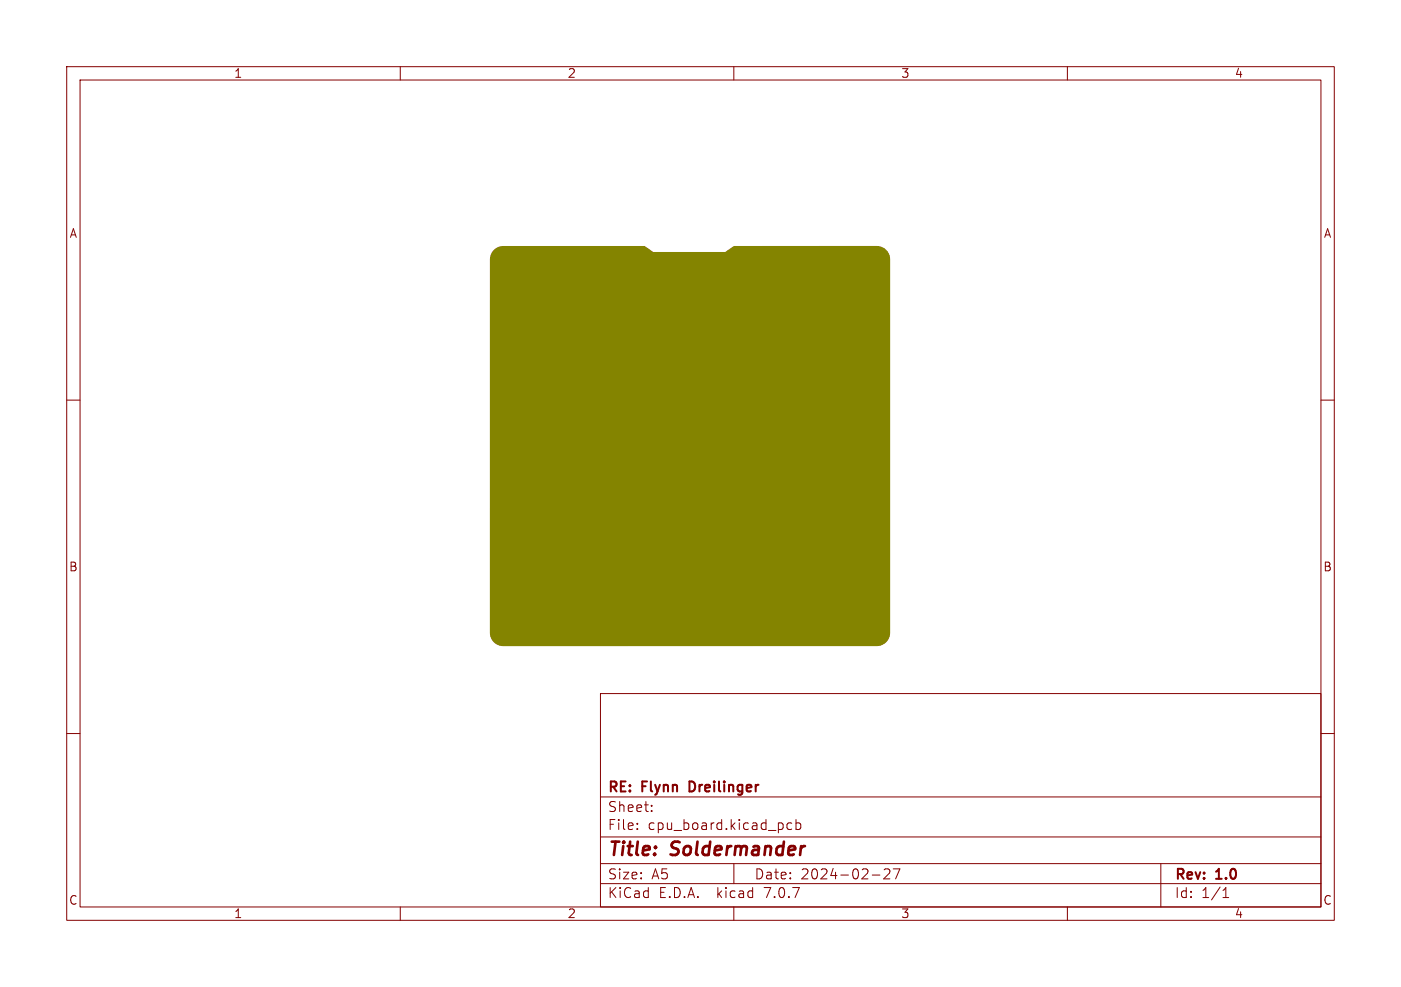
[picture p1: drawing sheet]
<svg xmlns="http://www.w3.org/2000/svg" width="210mm" height="148mm" viewBox="0 0 210 148" stroke-linecap="round" stroke-linejoin="round" font-family="sans-serif">
<defs><g id="words">
<g font-size="2.8" fill="#840000">
<text x="91" y="128.9">Title:</text>
<text x="100.7" y="128.9">Soldermander</text>
</g>
<g font-size="2.1" fill="#840000">
<text x="91" y="119.2">RE:</text>
<text x="96.3" y="119.2">Flynn</text>
<text x="104" y="119.2">Dreilinger</text>
<text x="91" y="124.7">File:</text>
<text x="91" y="122">Sheet:</text>
<text x="97.1" y="124.7">cpu_board.kicad_pcb</text>
<text x="91" y="134.9">KiCad</text>
<text x="91" y="132.1">Size:</text>
<text x="97.7" y="132.1">A5</text>
<text x="98.7" y="134.9">E.D.A.</text>
<text x="107.6" y="134.9">kicad</text>
<text x="113" y="132.1">Date:</text>
<text x="114.8" y="134.9">7.0.7</text>
<text x="120" y="132.1">2024-02-27</text>
<text x="176" y="132.3">Rev:</text>
<text x="176" y="134.9">Id:</text>
<text x="180.1" y="134.9">1/1</text>
<text x="182.4" y="132.3">1.0</text>
</g>
<g font-size="1.8" fill="#840000">
<text x="35" y="11.9">1</text>
<text x="85" y="11.9">2</text>
<text x="135" y="11.9">3</text>
<text x="185" y="11.9">4</text>
<text x="10.3" y="35.9">A</text>
<text x="198.4" y="35.9">A</text>
<text x="10.3" y="85.9">B</text>
<text x="198.3" y="85.9">B</text>
<text x="10.3" y="135.9">C</text>
<text x="35" y="137.9">1</text>
<text x="85" y="137.9">2</text>
<text x="135" y="137.9">3</text>
<text x="185" y="137.9">4</text>
<text x="198.3" y="135.9">C</text>
</g>
</g></defs>
<g fill="none" stroke="#840000" stroke-width=".15">
<path d="M10 10h190v128h-190zM12 12h186v124h-186zM60 10v2M110 10v2M160 10v2M10 60h2M198 60h2M10 110h2M90 104h108v32h-108zM90 119.5h108M198 110h2M60 136v2"/>
<path d="M90 132.5h108M90 129.5h108M90 125.5h108M95.5 124.2v.2M95.5 123.5v.1M97.7 121.5v.2M97.7 120.8v.1M110 136v2M110 129.5v3M118.7 123.5l-.5-.1-.2 .3v.4l.1 .2h.6M119.3 123.5l.4-.1 .3 .3v.4l-.1 .2h-.6M119.3 122.9v1.5"/>
<path d="M130.7 131.2h1.2M132.5 130.4l.2-.1 .5 .1a.41 .41 0 0 1 .1 .5l-.8 .9h.9M133.9 130.3h1l-.7 1.5M160 136v2M174 129.5v6.5M183.3 134.6h.9M183.3 133.5l.4-.4v1.5"/>
</g>
<path d="M120.5 126.9h.2" fill="none" stroke="#840000" stroke-width=".4"/>
<path d="M103.7 117.2h-.4v1.5h.4" fill="none" stroke="#840000" stroke-width=".3"/>
<g fill="#848400" stroke="#848400" stroke-width=".15">
<path d="M126.8 69.8h.9v2.9h-.9z"/>
<path d="M126.8 73.9h.9v2.9h-.9z"/>
<path d="M128.1 69.8h.9v2.9h-.9z"/>
<path d="M128.1 73.9h.9v2.9h-.9z"/>
<path d="M129.4 69.8h.8v2.9h-.8z"/>
<path d="M129.4 73.9h.8v2.9h-.8z"/>
<path d="M130.7 69.8h.8v2.9h-.8z"/>
<path d="M130.7 73.9h.8v2.9h-.8z"/>
<path d="M131.9 69.8h.9v2.9h-.9z"/>
<path d="M131.9 73.9h.9v2.9h-.9z"/>
<path d="M76.7 74.8h1.3v1.3h-1.3z"/>
<path d="M81.1 40h1.7v1.7h-1.7z"/>
<path d="M129.5 56.5h1.3v1.3h-1.3z"/>
<path d="M106.8 67.9h.3v.4h-.3z"/>
<path d="M106.3 67.9h.2v.4h-.2z"/>
<path d="M87.6 72.2h.3v.4h-.3z"/>
<path d="M88.2 72.2h.2v.4h-.2z"/>
<path d="M104.8 66.7h.2v.4h-.2z"/>
<path d="M104.2 66.7h.3v.4h-.3z"/>
<path d="M106.8 72.1l.2-.3 .2 .2-.3 .2z"/>
<path d="M107.4 72.2l.2 .2-.3 .2-.2-.2z"/>
<path d="M110.7 62.5h.6v.7h-.6z"/>
<path d="M109.6 62.5h.6v.7h-.6z"/>
<path d="M112.4 71.8h1v1h-1z"/>
<path d="M122.8 38.4h.7v.6h-.7z"/>
<path d="M122.8 39.5h.7v.6h-.7z"/>
<path d="M106.8 68.7h.3v.4h-.3z"/>
<path d="M106.3 68.7h.2v.4h-.2z"/>
<path d="M110.5 67.7h.6v.7h-.6z"/>
<path d="M111.6 67.7h.6v.7h-.6z"/>
<path d="M86.8 74.9h.4v.3h-.4z"/>
<path d="M86.8 74.4h.4v.2h-.4z"/>
<path d="M111.6 66.6h.6v.7h-.6z"/>
<path d="M110.5 66.6h.6v.7h-.6z"/>
<path d="M105.7 64.5h.3v.2h-.3z"/>
<path d="M105.7 65h.3v.3h-.3z"/>
<path d="M90.9 77.9h.6v.7h-.6z"/>
<path d="M89.8 77.9h.6v.7h-.6z"/>
<path d="M94.6 68l.4-.4 .5 .5-.4 .4z"/>
<path d="M95.4 67.2l.4-.4 .5 .5-.5 .4z"/>
<path d="M87.8 75.5h.4v.3h-.4z"/>
<path d="M87.8 75h.4v.2h-.4z"/>
<path d="M102.3 63.1h.2v.4h-.2z"/>
<path d="M101.7 63.1h.3v.4h-.3z"/>
<path d="M105.7 73.5h.4v.2h-.4z"/>
<path d="M105.7 74h.4v.3h-.4z"/>
<path d="M110.4 63.8h.6v.7h-.6z"/>
<path d="M111.5 63.8h.6v.7h-.6z"/>
<path d="M110.6 69.7h.4v.3h-.4z"/>
<path d="M110.6 69.2h.4v.2h-.4z"/>
<path d="M107.3 62.1h.3v.2h-.3z"/>
<path d="M107.3 62.6h.3v.3h-.3z"/>
<path d="M90.9 76.6h.6v.7h-.6z"/>
<path d="M89.9 76.6h.6v.7h-.6z"/>
<path d="M104.8 74h.3v.3h-.3z"/>
<path d="M104.8 73.5h.3v.2h-.3z"/>
<path d="M104.6 71.1l.3 .2-.2 .2-.3-.3z"/>
<path d="M104.8 70.8l.2-.1 .3 .2-.2 .2z"/>
<path d="M83.4 76.4h.3v.2h-.3z"/>
<path d="M83.4 75.8h.3v.3h-.3z"/>
<path d="M101.6 66.3h.2v.4h-.2z"/>
<path d="M101 66.3h.3v.4h-.3z"/>
<path d="M81.9 71.7h.3v.3h-.3z"/>
<path d="M81.9 71.2h.3v.2h-.3z"/>
<path d="M107.3 73.8h.3v.3h-.3z"/>
<path d="M107.3 73.3h.3v.2h-.3z"/>
<path d="M106.2 67.1l.2 .3-.2 .1-.2-.2z"/>
<path d="M106.4 66.9l.1-.2 .3 .3-.2 .2z"/>
<path d="M108.4 65.3h.3v.3h-.3z"/>
<path d="M109 65.3h.2v.3h-.2z"/>
<path d="M106.9 66.4l.2-.2 .2 .2-.1 .2z"/>
<path d="M106.7 66.6l.3 .2-.2 .2-.3-.3z"/>
<path d="M105.7 62.1h.3v.2h-.3z"/>
<path d="M105.7 62.6h.3v.3h-.3z"/>
<path d="M112.4 73.8h1v1h-1z"/>
<path d="M102.8 64.1l.3-.2 .2 .2-.3 .2z"/>
<path d="M103.2 64.5l.3-.2 .1 .2-.2 .2z"/>
<path d="M108.9 63.3h.3v.3h-.3z"/>
<path d="M108.9 62.8h.3v.2h-.3z"/>
<path d="M95.4 71h.7v.6h-.7z"/>
<path d="M95.4 69.9h.7v.6h-.7z"/>
<path d="M104.6 70.3l.2 .3-.2 .1-.2-.2z"/>
<path d="M104.9 69.9l.3 .3-.2 .2-.2-.3z"/>
<path d="M85.8 76.4h.3v.2h-.3z"/>
<path d="M85.8 75.8h.3v.3h-.3z"/>
<path d="M101.7 65h.3v.3h-.3z"/>
<path d="M101.7 64.5h.3v.2h-.3z"/>
<path d="M81 91.2h.3v.7h-.3z"/>
<path d="M81 93.9h.3v.7h-.3z"/>
<path d="M101.5 91.2h.4v.7h-.4z"/>
<path d="M101.5 93.9h.4v.7h-.4z"/>
<path d="M81.5 91.2h.3v.7h-.3z"/>
<path d="M81.5 93.9h.3v.7h-.3z"/>
<path d="M81.9 91.2h.3v.7h-.3z"/>
<path d="M81.9 93.9h.3v.7h-.3z"/>
<path d="M82.3 91.2h.3v.7h-.3z"/>
<path d="M82.3 93.9h.3v.7h-.3z"/>
<path d="M82.7 91.2h.3v.7h-.3z"/>
<path d="M82.7 93.9h.3v.7h-.3z"/>
<path d="M83.1 91.2h.3v.7h-.3z"/>
<path d="M83.1 93.9h.3v.7h-.3z"/>
<path d="M83.5 91.2h.3v.7h-.3z"/>
<path d="M83.5 93.9h.3v.7h-.3z"/>
<path d="M83.9 91.2h.3v.7h-.3z"/>
<path d="M83.9 93.9h.3v.7h-.3z"/>
<path d="M84.3 91.2h.3v.7h-.3z"/>
<path d="M84.3 93.9h.3v.7h-.3z"/>
<path d="M84.7 91.2h.3v.7h-.3z"/>
<path d="M84.7 93.9h.3v.7h-.3z"/>
<path d="M85.1 91.2h.3v.7h-.3z"/>
<path d="M85.1 93.9h.3v.7h-.3z"/>
<path d="M85.5 91.2h.3v.7h-.3z"/>
<path d="M85.5 93.9h.3v.7h-.3z"/>
<path d="M85.9 91.2h.3v.7h-.3z"/>
<path d="M85.9 93.9h.3v.7h-.3z"/>
<path d="M86.3 91.2h.3v.7h-.3z"/>
<path d="M86.3 93.9h.3v.7h-.3z"/>
<path d="M86.7 91.2h.3v.7h-.3z"/>
<path d="M86.7 93.9h.3v.7h-.3z"/>
<path d="M87.1 91.2h.3v.7h-.3z"/>
<path d="M87.1 93.9h.3v.7h-.3z"/>
<path d="M87.5 91.2h.3v.7h-.3z"/>
<path d="M87.5 93.9h.3v.7h-.3z"/>
<path d="M87.9 91.2h.3v.7h-.3z"/>
<path d="M87.9 93.9h.3v.7h-.3z"/>
<path d="M88.3 91.2h.3v.7h-.3z"/>
<path d="M88.3 93.9h.3v.7h-.3z"/>
<path d="M88.7 91.2h.3v.7h-.3z"/>
<path d="M88.7 93.9h.3v.7h-.3z"/>
<path d="M89.1 91.2h.3v.7h-.3z"/>
<path d="M89.1 93.9h.3v.7h-.3z"/>
<path d="M89.5 91.2h.3v.7h-.3z"/>
<path d="M89.5 93.9h.3v.7h-.3z"/>
<path d="M89.9 91.2h.3v.7h-.3z"/>
<path d="M89.9 93.9h.3v.7h-.3z"/>
<path d="M90.3 91.2h.3v.7h-.3z"/>
<path d="M90.3 93.9h.3v.7h-.3z"/>
<path d="M90.7 91.2h.3v.7h-.3z"/>
<path d="M90.7 93.9h.3v.7h-.3z"/>
<path d="M91.1 91.2h.3v.7h-.3z"/>
<path d="M91.1 93.9h.3v.7h-.3z"/>
<path d="M91.5 91.2h.3v.7h-.3z"/>
<path d="M91.5 93.9h.3v.7h-.3z"/>
<path d="M91.9 91.2h.3v.7h-.3z"/>
<path d="M91.9 93.9h.3v.7h-.3z"/>
<path d="M92.3 91.2h.3v.7h-.3z"/>
<path d="M92.3 93.9h.3v.7h-.3z"/>
<path d="M92.7 91.2h.3v.7h-.3z"/>
<path d="M92.7 93.9h.3v.7h-.3z"/>
<path d="M93.1 91.2h.3v.7h-.3z"/>
<path d="M93.1 93.9h.3v.7h-.3z"/>
<path d="M93.5 91.2h.3v.7h-.3z"/>
<path d="M93.5 93.9h.3v.7h-.3z"/>
<path d="M93.9 91.2h.3v.7h-.3z"/>
<path d="M93.9 93.9h.3v.7h-.3z"/>
<path d="M94.3 91.2h.3v.7h-.3z"/>
<path d="M94.3 93.9h.3v.7h-.3z"/>
<path d="M94.7 91.2h.3v.7h-.3z"/>
<path d="M94.7 93.9h.3v.7h-.3z"/>
<path d="M95.1 91.2h.3v.7h-.3z"/>
<path d="M95.1 93.9h.3v.7h-.3z"/>
<path d="M95.5 91.2h.3v.7h-.3z"/>
<path d="M95.5 93.9h.3v.7h-.3z"/>
<path d="M95.9 91.2h.3v.7h-.3z"/>
<path d="M95.9 93.9h.3v.7h-.3z"/>
<path d="M96.3 91.2h.3v.7h-.3z"/>
<path d="M96.3 93.9h.3v.7h-.3z"/>
<path d="M96.7 91.2h.3v.7h-.3z"/>
<path d="M96.7 93.9h.3v.7h-.3z"/>
<path d="M97.1 91.2h.3v.7h-.3z"/>
<path d="M97.1 93.9h.3v.7h-.3z"/>
<path d="M97.5 91.2h.3v.7h-.3z"/>
<path d="M97.5 93.9h.3v.7h-.3z"/>
<path d="M97.9 91.2h.3v.7h-.3z"/>
<path d="M97.9 93.9h.3v.7h-.3z"/>
<path d="M98.3 91.2h.3v.7h-.3z"/>
<path d="M98.3 93.9h.3v.7h-.3z"/>
<path d="M98.7 91.2h.3v.7h-.3z"/>
<path d="M98.7 93.9h.3v.7h-.3z"/>
<path d="M99.1 91.2h.3v.7h-.3z"/>
<path d="M99.1 93.9h.3v.7h-.3z"/>
<path d="M99.5 91.2h.3v.7h-.3z"/>
<path d="M99.5 93.9h.3v.7h-.3z"/>
<path d="M99.9 91.2h.3v.7h-.3z"/>
<path d="M99.9 93.9h.3v.7h-.3z"/>
<path d="M100.3 91.2h.3v.7h-.3z"/>
<path d="M100.3 93.9h.3v.7h-.3z"/>
<path d="M100.7 91.2h.3v.7h-.3z"/>
<path d="M100.7 93.9h.3v.7h-.3z"/>
<path d="M101.1 91.2h.3v.7h-.3z"/>
<path d="M101.1 93.9h.3v.7h-.3z"/>
<path d="M100.9 64.9h.3v.3h-.3z"/>
<path d="M100.9 64.4h.3v.2h-.3z"/>
<path d="M108.1 68.2h.3v.3h-.3z"/>
<path d="M108.1 67.7h.3v.2h-.3z"/>
<path d="M105 91.2h.3v.7h-.3z"/>
<path d="M105 93.9h.3v.7h-.3z"/>
<path d="M125.5 91.2h.4v.7h-.4z"/>
<path d="M125.5 93.9h.4v.7h-.4z"/>
<path d="M105.5 91.2h.3v.7h-.3z"/>
<path d="M105.5 93.9h.3v.7h-.3z"/>
<path d="M105.9 91.2h.3v.7h-.3z"/>
<path d="M105.9 93.9h.3v.7h-.3z"/>
<path d="M106.3 91.2h.3v.7h-.3z"/>
<path d="M106.3 93.9h.3v.7h-.3z"/>
<path d="M106.7 91.2h.3v.7h-.3z"/>
<path d="M106.7 93.9h.3v.7h-.3z"/>
<path d="M107.1 91.2h.3v.7h-.3z"/>
<path d="M107.1 93.9h.3v.7h-.3z"/>
<path d="M107.5 91.2h.3v.7h-.3z"/>
<path d="M107.5 93.9h.3v.7h-.3z"/>
<path d="M107.9 91.2h.3v.7h-.3z"/>
<path d="M107.9 93.9h.3v.7h-.3z"/>
<path d="M108.3 91.2h.3v.7h-.3z"/>
<path d="M108.3 93.9h.3v.7h-.3z"/>
<path d="M108.7 91.2h.3v.7h-.3z"/>
<path d="M108.7 93.9h.3v.7h-.3z"/>
<path d="M109.1 91.2h.3v.7h-.3z"/>
<path d="M109.1 93.9h.3v.7h-.3z"/>
<path d="M109.5 91.2h.3v.7h-.3z"/>
<path d="M109.5 93.9h.3v.7h-.3z"/>
<path d="M109.9 91.2h.3v.7h-.3z"/>
<path d="M109.9 93.9h.3v.7h-.3z"/>
<path d="M110.3 91.2h.3v.7h-.3z"/>
<path d="M110.3 93.9h.3v.7h-.3z"/>
<path d="M110.7 91.2h.3v.7h-.3z"/>
<path d="M110.7 93.9h.3v.7h-.3z"/>
<path d="M111.1 91.2h.3v.7h-.3z"/>
<path d="M111.1 93.9h.3v.7h-.3z"/>
<path d="M111.5 91.2h.3v.7h-.3z"/>
<path d="M111.5 93.9h.3v.7h-.3z"/>
<path d="M111.9 91.2h.3v.7h-.3z"/>
<path d="M111.9 93.9h.3v.7h-.3z"/>
<path d="M112.3 91.2h.3v.7h-.3z"/>
<path d="M112.3 93.9h.3v.7h-.3z"/>
<path d="M112.7 91.2h.3v.7h-.3z"/>
<path d="M112.7 93.9h.3v.7h-.3z"/>
<path d="M113.1 91.2h.3v.7h-.3z"/>
<path d="M113.1 93.9h.3v.7h-.3z"/>
<path d="M113.5 91.2h.3v.7h-.3z"/>
<path d="M113.5 93.9h.3v.7h-.3z"/>
<path d="M113.9 91.2h.3v.7h-.3z"/>
<path d="M113.9 93.9h.3v.7h-.3z"/>
<path d="M114.3 91.2h.3v.7h-.3z"/>
<path d="M114.3 93.9h.3v.7h-.3z"/>
<path d="M114.7 91.2h.3v.7h-.3z"/>
<path d="M114.7 93.9h.3v.7h-.3z"/>
<path d="M115.1 91.2h.3v.7h-.3z"/>
<path d="M115.1 93.9h.3v.7h-.3z"/>
<path d="M115.5 91.2h.3v.7h-.3z"/>
<path d="M115.5 93.9h.3v.7h-.3z"/>
<path d="M115.9 91.2h.3v.7h-.3z"/>
<path d="M115.9 93.9h.3v.7h-.3z"/>
<path d="M116.3 91.2h.3v.7h-.3z"/>
<path d="M116.3 93.9h.3v.7h-.3z"/>
<path d="M116.7 91.2h.3v.7h-.3z"/>
<path d="M116.7 93.9h.3v.7h-.3z"/>
<path d="M117.1 91.2h.3v.7h-.3z"/>
<path d="M117.1 93.9h.3v.7h-.3z"/>
<path d="M117.5 91.2h.3v.7h-.3z"/>
<path d="M117.5 93.9h.3v.7h-.3z"/>
<path d="M117.9 91.2h.3v.7h-.3z"/>
<path d="M117.9 93.9h.3v.7h-.3z"/>
<path d="M118.3 91.2h.3v.7h-.3z"/>
<path d="M118.3 93.9h.3v.7h-.3z"/>
<path d="M118.7 91.2h.3v.7h-.3z"/>
<path d="M118.7 93.9h.3v.7h-.3z"/>
<path d="M119.1 91.2h.3v.7h-.3z"/>
<path d="M119.1 93.9h.3v.7h-.3z"/>
<path d="M119.5 91.2h.3v.7h-.3z"/>
<path d="M119.5 93.9h.3v.7h-.3z"/>
<path d="M119.9 91.2h.3v.7h-.3z"/>
<path d="M119.9 93.9h.3v.7h-.3z"/>
<path d="M120.3 91.2h.3v.7h-.3z"/>
<path d="M120.3 93.9h.3v.7h-.3z"/>
<path d="M120.7 91.2h.3v.7h-.3z"/>
<path d="M120.7 93.9h.3v.7h-.3z"/>
<path d="M121.1 91.2h.3v.7h-.3z"/>
<path d="M121.1 93.9h.3v.7h-.3z"/>
<path d="M121.5 91.2h.3v.7h-.3z"/>
<path d="M121.5 93.9h.3v.7h-.3z"/>
<path d="M121.9 91.2h.3v.7h-.3z"/>
<path d="M121.9 93.9h.3v.7h-.3z"/>
<path d="M122.3 91.2h.3v.7h-.3z"/>
<path d="M122.3 93.9h.3v.7h-.3z"/>
<path d="M122.7 91.2h.3v.7h-.3z"/>
<path d="M122.7 93.9h.3v.7h-.3z"/>
<path d="M123.1 91.2h.3v.7h-.3z"/>
<path d="M123.1 93.9h.3v.7h-.3z"/>
<path d="M123.5 91.2h.3v.7h-.3z"/>
<path d="M123.5 93.9h.3v.7h-.3z"/>
<path d="M123.9 91.2h.3v.7h-.3z"/>
<path d="M123.9 93.9h.3v.7h-.3z"/>
<path d="M124.3 91.2h.3v.7h-.3z"/>
<path d="M124.3 93.9h.3v.7h-.3z"/>
<path d="M124.7 91.2h.3v.7h-.3z"/>
<path d="M124.7 93.9h.3v.7h-.3z"/>
<path d="M125.1 91.2h.3v.7h-.3z"/>
<path d="M125.1 93.9h.3v.7h-.3z"/>
<path d="M100.7 72.9h.6v.7h-.6z"/>
<path d="M99.6 72.9h.6v.7h-.6z"/>
<path d="M103.1 74h.7v.6h-.7z"/>
<path d="M103.1 72.9h.7v.6h-.7z"/>
<path d="M105 65.9h.3v.4h-.3z"/>
<path d="M105.6 65.9h.2v.4h-.2z"/>
<path d="M95.7 68.7l.2-.2 .3 .3-.2 .1z"/>
<path d="M96.3 68.1l.2 .3-.1 .2-.3-.3z"/>
<path d="M101.7 71.4h.3v.3h-.3z"/>
<path d="M101.7 70.9h.3v.2h-.3z"/>
<path d="M103 64.9h.8v.8h-.8z"/>
<path d="M103 66.5h.8v.8h-.8z"/>
<path d="M104.8 65.9h.2v.4h-.2z"/>
<path d="M104.2 65.9h.3v.4h-.3z"/>
<path d="M101.8 65.9h.3v.4h-.3z"/>
<path d="M102.4 65.9h.2v.4h-.2z"/>
<path d="M104.1 64.5h.3v.2h-.3z"/>
<path d="M104.1 65h.3v.3h-.3z"/>
<path d="M103.4 68.1l.2-.2 .2 .3-.2 .1z"/>
<path d="M103.8 67.7l.2-.2 .2 .3-.2 .1z"/>
<path d="M106.5 64.5h.3v.2h-.3z"/>
<path d="M106.5 65h.3v.3h-.3z"/>
<path d="M104.9 68.6h.3v.3h-.3z"/>
<path d="M104.9 69.2h.3v.2h-.3z"/>
<path d="M104.8 67.5h.2v.4h-.2z"/>
<path d="M104.2 67.5h.3v.4h-.3z"/>
<path d="M101.8 66.7h.3v.4h-.3z"/>
<path d="M102.4 66.7h.2v.4h-.2z"/>
<path d="M100.9 67.5h.3v.3h-.3z"/>
<path d="M100.9 67h.3v.2h-.3z"/>
<path d="M106.1 71.4l.2-.3 .2 .2-.2 .3z"/>
<path d="M105.7 71l.3-.2 .1 .1-.2 .3z"/>
<path d="M91.1 79.1h.7v.8h-.7z"/>
<path d="M89.5 79.1h.8v.8h-.8z"/>
<path d="M105.7 72.3h.4v.2h-.4z"/>
<path d="M105.7 71.7h.4v.3h-.4z"/>
<circle cx="76.4" cy="39.9" r="2.35"/>
<circle cx="77.4" cy="85.4" r=".65"/>
<circle cx="77.4" cy="83.4" r=".65"/>
<circle cx="77.4" cy="81.4" r=".65"/>
<circle cx="77.4" cy="79.4" r=".65"/>
<circle cx="77.4" cy="77.4" r=".65"/>
<circle cx="100.4" cy="43.3" r=".33"/>
<circle cx="106.2" cy="43.3" r=".33"/>
<circle cx="130.4" cy="39.9" r="2.35"/>
<circle cx="76.4" cy="93.9" r="2.35"/>
<circle cx="130.4" cy="93.9" r="2.35"/>
<circle cx="94.7" cy="40.9" r=".85"/>
<circle cx="92.1" cy="40.9" r=".85"/>
<circle cx="89.6" cy="40.9" r=".85"/>
<circle cx="87.1" cy="40.9" r=".85"/>
<circle cx="84.5" cy="40.9" r=".85"/>
<circle cx="130.1" cy="47.2" r=".65"/>
<circle cx="130.1" cy="49.2" r=".65"/>
<circle cx="130.1" cy="51.2" r=".65"/>
<circle cx="130.1" cy="53.2" r=".65"/>
<circle cx="130.1" cy="55.2" r=".65"/>
</g>
<path d="M99 39.4v.6M107.6 39.4v.6M99 43.3v1.1M107.6 43.3v1.1" fill="none" stroke="#848400" stroke-width="1"/>
<path d="M73.9 37.6l.7-.5 .8-.2h21.2l1.3 .9h10.8l1.3-.9h21.4a2 2 0 0 1 2 2v56a2 2 0 0 1-2 2h-56a2 2 0 0 1-2-2v-56l.2-.8z" fill="#848400"/>
<use href="#words"/>
</svg>
